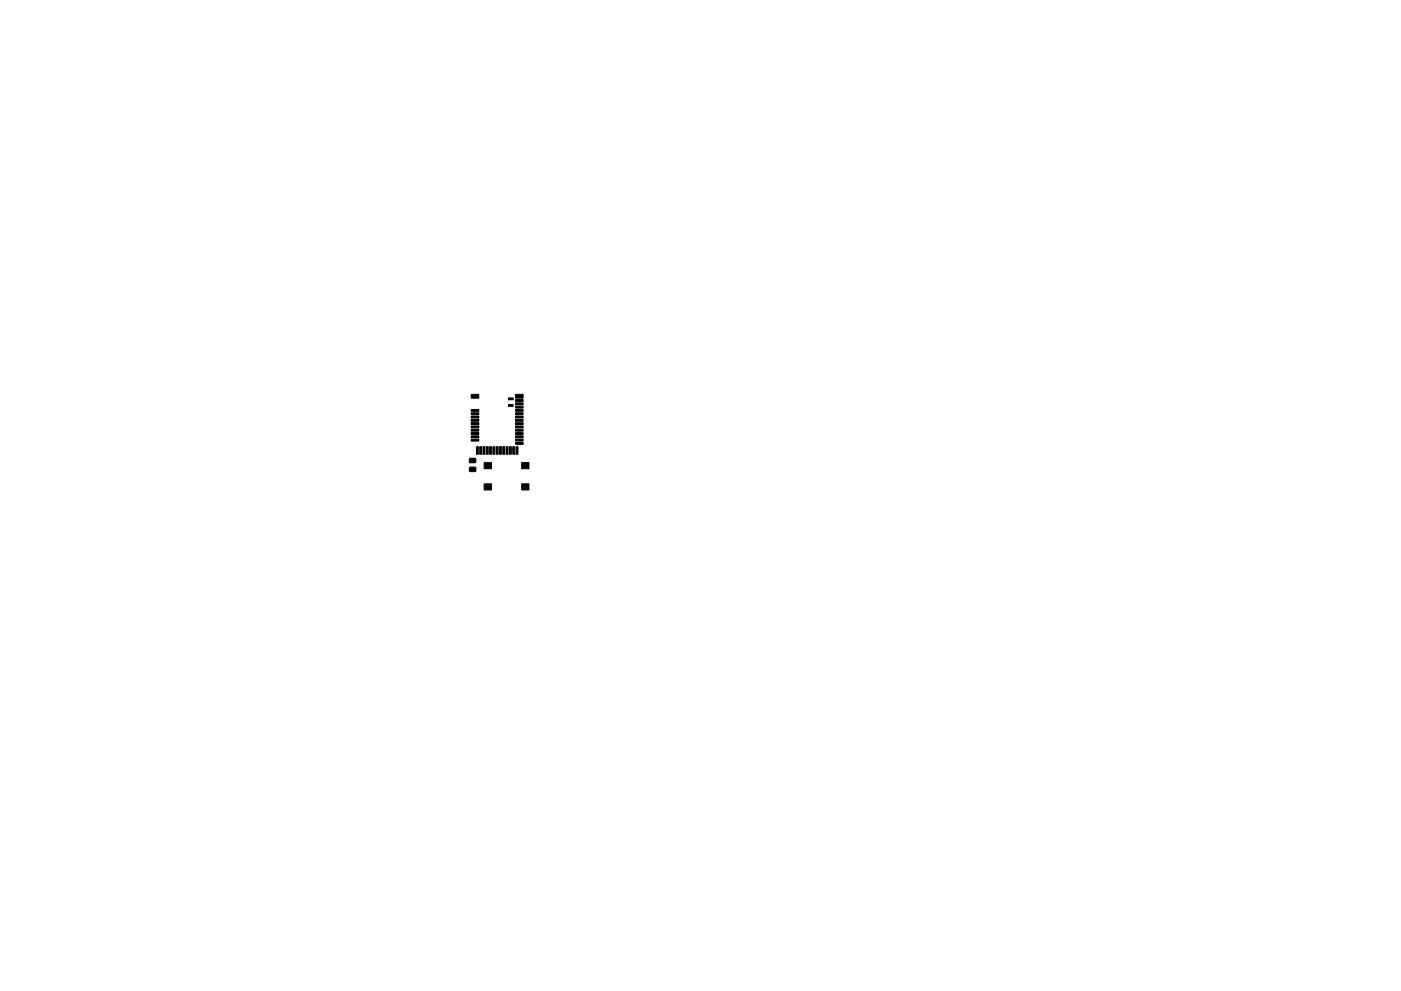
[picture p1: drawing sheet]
<svg xmlns="http://www.w3.org/2000/svg" width="297mm" height="210mm" viewBox="0 0 297 210" stroke-linecap="round" stroke-linejoin="round" font-family="sans-serif">
<g fill="#000" stroke="#000" stroke-width=".21">
<path d="M99.9 93.2h1.6v.4h-1.6zM99.9 92.5h1.6v.4h-1.6zM99.9 91.8h1.6v.4h-1.6zM99.9 91.1h1.6v.4h-1.6zM99.9 90.4h1.6v.4h-1.6zM99.9 89.7h1.6v.4h-1.6zM99.9 89h1.6v.4h-1.6zM99.9 88.3h1.6v.4h-1.6zM99.9 87.6h1.6v.4h-1.6zM99.9 86.9h1.6v.4h-1.6zM99.9 83.7h1.6v.8h-1.6zM99.6 97.3h1.2l.1 .8-.2 .1h-1.1l-.1-.2z"/>
<path d="M99.6 99.2l1.2-.1 .1 .8-.2 .2-1.1-.1zM101 94.8h.4v1.6h-.4zM101.7 94.8h.4v1.6h-.4zM102.7 98.1h1.5v1.3h-1.5zM102.4 94.8h.4v1.6h-.4zM103.1 94.8h.4v1.6h-.4zM103.8 94.8h.4v1.6h-.4zM104.5 94.8h.4v1.6h-.4zM105.2 94.8h.4v1.6h-.4zM105.9 94.8h.4v1.6h-.4zM106.6 94.8h.4v1.6h-.4zM107.3 94.8h.4v1.6h-.4z"/>
<path d="M108 94.8h.4v1.6h-.4zM107.8 85.8h1v.4h-1zM107.8 84.4h1v.4h-1zM108.7 94.8h.4v1.6h-.4zM109.4 94.8h.4v1.6h-.4zM110.6 98.1h1.5v1.3h-1.5zM109.3 84.8h1.6v.4h-1.6zM109.3 85.5h1.6v.4h-1.6zM109.3 86.2h1.6v.4h-1.6zM109.3 86.9h1.6v.4h-1.6zM109.3 87.6h1.6v.4h-1.6zM109.3 88.3h1.6v.4h-1.6z"/>
<path d="M109.3 89h1.6v.4h-1.6zM109.3 89.7h1.6v.4h-1.6zM109.3 90.4h1.6v.4h-1.6zM109.3 91.1h1.6v.4h-1.6zM109.3 91.8h1.6v.4h-1.6zM109.3 92.5h1.6v.4h-1.6zM109.3 93.2h1.6v.4h-1.6zM109.3 83.7h1.6v.8h-1.6zM109.3 93.9h1.6v.4h-1.6zM102.7 102.6h1.5v1.3h-1.5zM110.6 102.6h1.5v1.3h-1.5z"/>
</g>
</svg>
